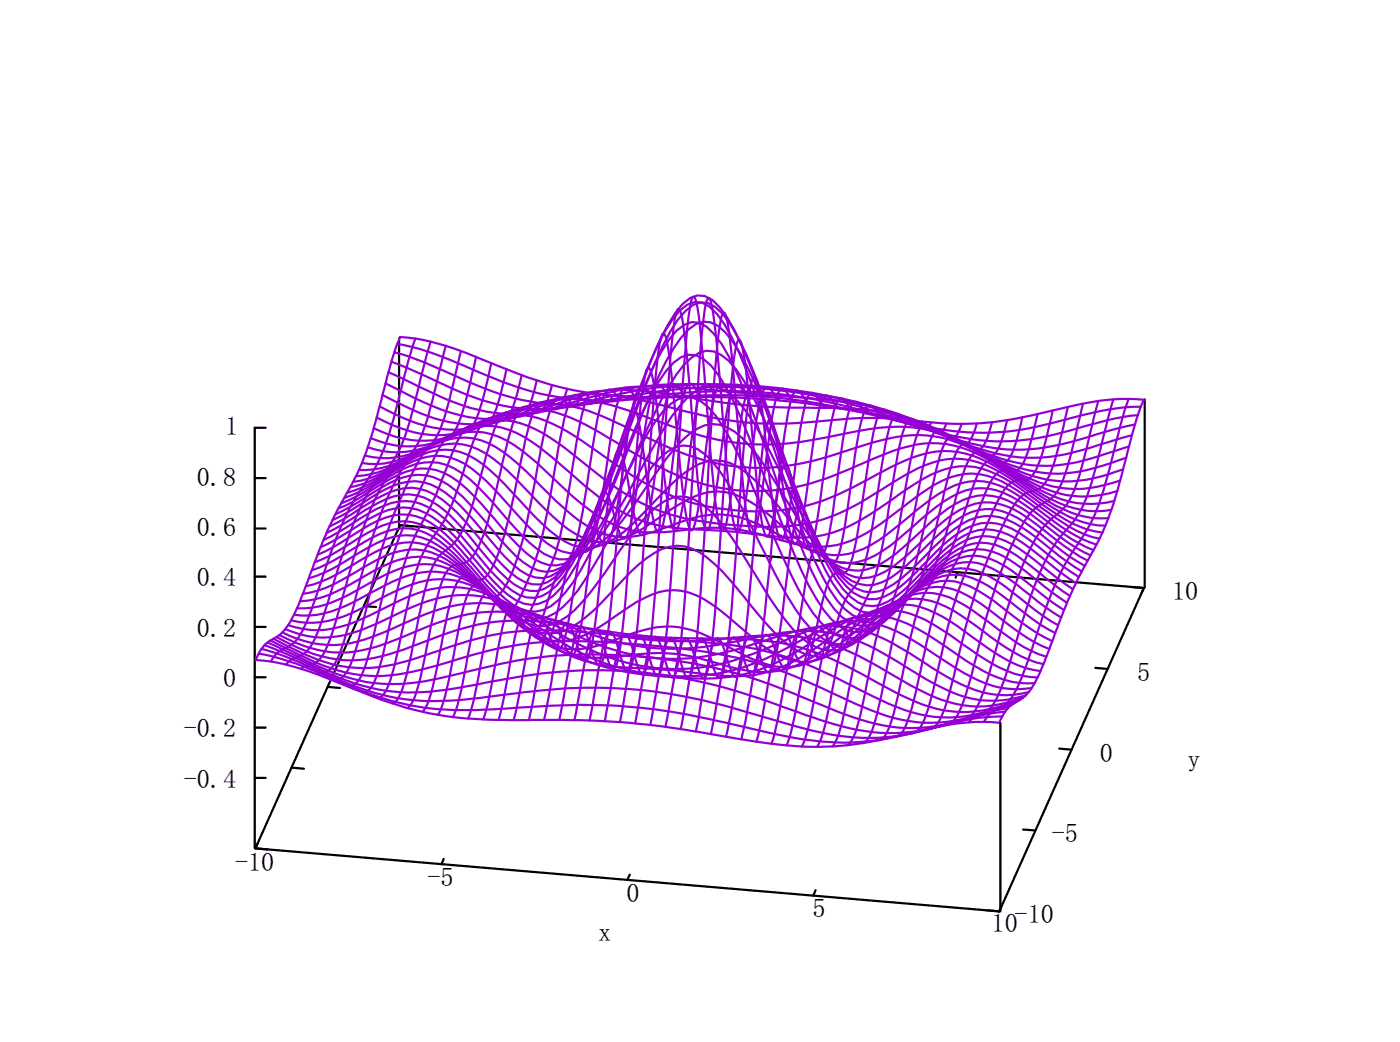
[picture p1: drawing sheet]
<svg xmlns="http://www.w3.org/2000/svg" width="226mm" height="168mm" viewBox="0 0 226 168" stroke-linecap="round" stroke-linejoin="round" font-family="sans-serif">
<defs><g id="words">
<g font-size="4.2">
<text x="36.3" y="70.2">1</text>
<text x="31.7" y="78.3">0.8</text>
<text x="31.7" y="86.4">0.6</text>
<text x="31.7" y="94.5">0.4</text>
<text x="189" y="96.6">10</text>
<text x="31.7" y="102.6">0.2</text>
<text x="36" y="110.7">0</text>
<text x="183.4" y="109.7">5</text>
<text x="29.6" y="118.8">-0.2</text>
<text x="177.4" y="122.7">0</text>
<text x="191.5" y="123.8">y</text>
<text x="29.6" y="127">-0.4</text>
<text x="169.6" y="135.8">-5</text>
<text x="37.9" y="140.4">-10</text>
<text x="68.9" y="142.8">-5</text>
<text x="101" y="145.3">0</text>
<text x="131" y="147.8">5</text>
<text x="163.6" y="148.8">-10</text>
<text x="96.4" y="151.6">x</text>
<text x="159.9" y="150.2">10</text>
</g>
</g></defs>
<g fill="none" stroke="#000" stroke-width=".35">
<path d="M64.4 54.5v30.3M41.1 77.1h1.7M42.8 68.9h-1.7v67.7M184.6 64.4v30.3M41.1 92.9h1.7M41.1 85.2h1.7M58.7 97.7l2 .1M64.5 84.6l-23.3 52.1M64.5 84.6l120 10.2M64.5 84.6l-.4 .9M64.5 84.6l2 .2M94.5 87.2l-.4 .9"/>
<path d="M124.5 89.7l-.4 .9M154.5 92.3l-.4 .8M182.5 94.6l2 .2M184.5 94.8l-.4 .8M184.5 94.8l-23.3 52.1M41.1 117.3h1.7M41.1 109.1h1.7M41.1 101h1.7M52.9 110.7l1.9 .2M161.3 116.5v30.4M176.6 107.6l2 .2M41.1 125.4h1.7"/>
<path d="M41.2 136.7l2 .2M41.2 136.7l120 10.2M41.6 135.9l-.4 .8M47 123.7l2 .2M71.6 138.4l-.4 .9M165 133.7l2 .1M170.8 120.6l2 .2M101.6 141l-.4 .8M131.5 143.5l-.4 .8M159.1 146.7l2.1 .2M161.5 146l-.3 .9"/>
</g>
<g fill="none" stroke="#9400d3" stroke-width=".35">
<path d="M62.6 60l2.5 1.1a57.4 57.4 0 0 0 12.1 4.9 27.5 27.5 0 0 0 13.3-.3l3.7-.8a76.2 76.2 0 0 1 30.2-2.5 78.7 78.7 0 0 1 25.4 6.8 58.3 58.3 0 0 0 13.4 4.4 27.5 27.5 0 0 0 12.1-1.3l7.3-2.2M63.1 58.3l4.9 2a59.4 59.4 0 0 0 13.3 5.1 39.1 39.1 0 0 0 15.7-.7 96.3 96.3 0 0 1 20.6-2.4 81.9 81.9 0 0 1 27.9 5.5l2.4 .9a60 60 0 0 0 13.3 3.6 35.3 35.3 0 0 0 14.6-1.9l3.6-1.1 3.6-.9M63.6 56.8a62.4 62.4 0 0 1 10.9 4.3 39.9 39.9 0 0 0 15.7 4.1 95.7 95.7 0 0 0 14.6-1.3 83 83 0 0 1 37.5 3.2l3.7 1.1a53.8 53.8 0 0 0 15.7 2.9 44.4 44.4 0 0 0 13.3-2.4l4.9-1.3 3.6-.5M64.1 55.4a52.6 52.6 0 0 1 12.1 4.1 53.1 53.1 0 0 0 15.7 4.8 85.8 85.8 0 0 0 15.8-.3 97.8 97.8 0 0 1 33.9 3.1l2.4 .5a61.6 61.6 0 0 0 15.7 2.1 53 53 0 0 0 13.4-2.4 42.2 42.2 0 0 1 10.9-1.7M64.5 54.3a40.3 40.3 0 0 1 13.4 3.7l1.2 .5a62.9 62.9 0 0 0 18.2 5.1 170.1 170.1 0 0 0 16.9 .4 138.7 138.7 0 0 1 26.6 2.8l2.5 .3a54.4 54.4 0 0 0 20.6 .4l4.8-1.1a55.7 55.7 0 0 1 13.3-2.1l2.5 .1a73.9 73.9 0 0 0-3.3 11.1 50.5 50.5 0 0 1-6.4 15.9 99.6 99.6 0 0 0-5.9 14l-1.1 2.9a9.8 9.8 0 0 1-3.1 4.4l-.7 .4a5.6 5.6 0 0 0-2.8 3.4 37.2 37.2 0 0 0-13.4 1.4l-1.2 .3a55.6 55.6 0 0 1-18.2 2.1l-7.2-.9a254.8 254.8 0 0 0-20.6-3l-1.2-.1a294.9 294.9 0 0 0-19.4-.3 54.1 54.1 0 0 1-21.8-4.5l-1.2-.5a60.6 60.6 0 0 0-13.3-4.4l-2.5-.2a6.2 6.2 0 0 1 3.6-3.9 10.6 10.6 0 0 0 3.3-4.9l1.4-3.6a83.3 83.3 0 0 1 7.5-16.5 60.9 60.9 0 0 0 4.7-14l1.4-5.2 .7-2.3zM67 54.6l-1.2 3.7a147.6 147.6 0 0 1-4 14.3 41 41 0 0 1-4.5 7.6 64.9 64.9 0 0 0-5.6 13.8l-1.9 5.3a10 10 0 0 1-2.8 4.6l-.7 .4a4.2 4.2 0 0 0-2.6 2.3M69.4 55l-3 11.9a24.9 24.9 0 0 1-3.1 7.4l-.2 .4a28 28 0 0 0-5.9 9.2 254.4 254.4 0 0 0-5.2 15.9l-.2 .6a11.4 11.4 0 0 1-2.6 4.8l-1 .6a3.7 3.7 0 0 0-2.1 1.3M71.9 55.7l-1.9 7.7a30.6 30.6 0 0 1-3.1 8.8l-.9 1.1a16.3 16.3 0 0 0-5.7 7.5 105.1 105.1 0 0 0-5.1 15.8l-.8 2.5a26.2 26.2 0 0 1-2.5 6.7 3.1 3.1 0 0 1-2.4 1.5l-.9 .5M74.3 56.6l-1.6 6.9a24.7 24.7 0 0 1-2.6 7.3 6.7 6.7 0 0 1-2.8 2.2 10 10 0 0 0-3.3 4.2 72.5 72.5 0 0 0-5.9 16.3l-1.9 7.3a25.2 25.2 0 0 1-2.4 6.4 2.87 2.87 0 0 1-2.3 1.3l-.5 .1M76.8 57.5l-.7 3.1a40.2 40.2 0 0 1-2.6 8.6 3.5 3.5 0 0 1-2.8 2 4.9 4.9 0 0 0-2.9 2.6 79 79 0 0 0-8.2 22.1l-1.4 5.8a20.7 20.7 0 0 1-2.6 7.1 2.55 2.55 0 0 1-2.1 .8M79.2 58.5l-.4 2.1a35.3 35.3 0 0 1-2.4 7.7 2.6 2.6 0 0 1-2.8 1.5 3.2 3.2 0 0 0-2.4 1.8 84.8 84.8 0 0 0-4 8.5 62.2 62.2 0 0 0-5.6 16.5l-1.2 5.2a35.2 35.2 0 0 1-2.4 7.5 2.05 2.05 0 0 1-2.1 1.3M81.7 59.5a29.4 29.4 0 0 1-2.6 8.3 1.84 1.84 0 0 1-2.4 .8 2.38 2.38 0 0 0-2.3 1.4 96.2 96.2 0 0 0-4 9.6l-.7 1.5a56.3 56.3 0 0 0-4.3 9l-1.4 5.3-1.4 6.4a36.8 36.8 0 0 1-2.6 8.8 1.67 1.67 0 0 1-1.6 .9"/>
<path d="M56 79.4a27.3 27.3 0 0 0 7.3-3.5 19.9 19.9 0 0 1 7.2-3.3 9.2 9.2 0 0 1 7.3 2.2 61.8 61.8 0 0 1 7.3 7.2 22.1 22.1 0 0 0 7.2 5.8 7.4 7.4 0 0 0 7.3-1.3 38.3 38.3 0 0 0 6.1-5.8 32 32 0 0 1 6-5.4 6.8 6.8 0 0 1 8.4 .7 48.2 48.2 0 0 1 7.3 7.9 28.2 28.2 0 0 0 7.3 7.1 7 7 0 0 0 7.3-.1 42.7 42.7 0 0 0 7.2-5.9 19.1 19.1 0 0 1 7.3-4.8 9 9 0 0 1 7.3 1.1 64 64 0 0 1 7.2 5.3 24.3 24.3 0 0 0 4.9 2.9M56.5 78.5a21.4 21.4 0 0 0 7.2-3.2l1.3-.7a18.5 18.5 0 0 1 7.2-3 9.8 9.8 0 0 1 7.3 2.3 59.2 59.2 0 0 1 7.2 7l1.2 1.2a23.4 23.4 0 0 0 6.1 4.6 8.5 8.5 0 0 0 7.3-.2 61.9 61.9 0 0 0 7.2-4.6 13.6 13.6 0 0 1 7.3-2.7 12.8 12.8 0 0 1 7.3 3l3.6 3.1a23.7 23.7 0 0 0 7.3 4.9 8.2 8.2 0 0 0 7.2-.7 45.7 45.7 0 0 0 7.3-5.8 21.9 21.9 0 0 1 7.3-4.7 9.3 9.3 0 0 1 7.2 1l3.7 2.3 2.4 1.9a26.5 26.5 0 0 0 7.3 4.5M57 77.7a20.3 20.3 0 0 0 8.4-3.5l1.2-.7a18 18 0 0 1 7.3-2.9 10.4 10.4 0 0 1 7.3 2.3 62.4 62.4 0 0 1 7.2 6.6l1.2 1.2a30.1 30.1 0 0 0 6.1 4.6 11.7 11.7 0 0 0 9.7 .4l3.6-1.3a15.7 15.7 0 0 1 10.9-.9 46.5 46.5 0 0 1 7.3 3.5 16.1 16.1 0 0 0 8.5 2.4 14.2 14.2 0 0 0 7.2-3.2l4.9-3.9a22.3 22.3 0 0 1 7.2-4.4 10.2 10.2 0 0 1 8.5 1.5l2.5 1.6 3.6 2.8a23.4 23.4 0 0 0 7.2 4M57.4 76.7a15.6 15.6 0 0 0 7.3-2.2l4.8-2.8a13.3 13.3 0 0 1 8.5-2 15.2 15.2 0 0 1 7.3 3.8l1.2 1a86.4 86.4 0 0 0 9.7 8.5 16.1 16.1 0 0 0 10.9 2.8 52.8 52.8 0 0 1 10.9-.6l1.2 .1 3.6 .8a36 36 0 0 0 9.7 2 16.8 16.8 0 0 0 9.7-3.8l4.8-3.7a19.9 19.9 0 0 1 7.3-4 10.5 10.5 0 0 1 8.5 1.7l2.4 1.5 4.8 3.5a19.1 19.1 0 0 0 7.3 3.5M57.9 75.7a17.1 17.1 0 0 0 9.7-2.9l3.6-2a14.9 14.9 0 0 1 8.5-2.1 15.3 15.3 0 0 1 7.3 3.3l4.8 4.1a37.8 37.8 0 0 0 10.9 7.5 30.5 30.5 0 0 0 10.9 1.8 109.1 109.1 0 0 1 10.9 1 21.1 21.1 0 0 0 13.3-2 121.8 121.8 0 0 0 9.7-6.4 13.7 13.7 0 0 1 9.7-2.7 20.1 20.1 0 0 1 8.5 4.3l3.6 2.5a18.5 18.5 0 0 0 8.5 3.7M58.4 74.6a13.3 13.3 0 0 0 8.4-1.5l6.1-3.1a16.7 16.7 0 0 1 8.5-2.3 16.4 16.4 0 0 1 8.5 3.6l1.2 .9a131 131 0 0 0 9.6 7.3 32 32 0 0 0 14.6 4.8 63.3 63.3 0 0 0 13.3 .3 29.3 29.3 0 0 0 12.1-4.8l1.2-.7a33.3 33.3 0 0 1 9.7-4.9 13 13 0 0 1 9.7 1.9l1.2 .7a90 90 0 0 0 9.7 6.4 14 14 0 0 0 6.1 1.5M58.8 73.4a14 14 0 0 0 9.7-1.1l1.3-.6a61.5 61.5 0 0 1 9.6-4.4 13.7 13.7 0 0 1 10.9 1.6 138.7 138.7 0 0 1 9.7 6.5 37 37 0 0 0 30.3 6 56 56 0 0 0 12.1-5.4 22.9 22.9 0 0 1 9.7-3.3 16.7 16.7 0 0 1 9.7 3.2l4.8 3.3a22.7 22.7 0 0 0 8.5 4.1l1.2 .2h2.5M59.3 72.1a14.4 14.4 0 0 0 10.9-.6l2.4-1.1a49.2 49.2 0 0 1 9.7-4.1 16 16 0 0 1 10.9 1.5l3.7 2a97.3 97.3 0 0 0 12.1 6.7 32.9 32.9 0 0 0 26.6-.3l1.2-.5a66.4 66.4 0 0 1 9.7-3.8 15.7 15.7 0 0 1 12.1 1.8l2.5 1.4 4.8 3.2a21.2 21.2 0 0 0 9.7 4h2.4l1.2-.1M59.8 70.6a15.7 15.7 0 0 0 13.3-.3l1.2-.5a63.4 63.4 0 0 1 9.7-4.1 18.9 18.9 0 0 1 13.4 1.5l3.6 1.6a58.7 58.7 0 0 0 15.7 6.1 37.3 37.3 0 0 0 19.4-2.1 46.8 46.8 0 0 1 10.9-2.7 18.8 18.8 0 0 1 10.9 2.9l1.2 .6a123.5 123.5 0 0 0 9.7 5.9 15 15 0 0 0 10.9 1.2M60.3 69a16.8 16.8 0 0 0 14.5 .7l1.2-.4a80.5 80.5 0 0 1 10.9-4.4 22.6 22.6 0 0 1 13.4 .9l4.8 1.7a57.8 57.8 0 0 0 14.5 3.9 44.8 44.8 0 0 0 14.5-1.1 46.6 46.6 0 0 1 12.1-1.5 26.2 26.2 0 0 1 12.2 4.2 88 88 0 0 0 9.7 5.6 16.4 16.4 0 0 0 12.1 .5M60.7 67.3a21.1 21.1 0 0 0 11 2.8 30.6 30.6 0 0 0 9.7-2.8 40.7 40.7 0 0 1 12-3.7 38.2 38.2 0 0 1 13.4 1.7l1.2 .3a58.9 58.9 0 0 0 20.5 2.6l3.7-.3a53.2 53.2 0 0 1 13.3-.2 35.4 35.4 0 0 1 12.1 4.8 62.1 62.1 0 0 0 9.7 5.2 17.5 17.5 0 0 0 12.1 .1l1.3-.4M61.2 65.5a27.8 27.8 0 0 0 10.9 3.7 25.1 25.1 0 0 0 10.9-2.2 56.8 56.8 0 0 1 13.3-3.9 50.8 50.8 0 0 1 14.6 .9 105.9 105.9 0 0 0 21.8 1.7 41.2 41.2 0 0 1 18.1 3.3l4.9 2.5a64 64 0 0 0 10.9 5.2 19.1 19.1 0 0 0 12.1-.2l2.4-.9"/>
<path d="M61.7 63.7a46.2 46.2 0 0 0 9.7 4.1 21.4 21.4 0 0 0 12.1-.7l2.4-.7a69.9 69.9 0 0 1 13.4-3.7 63.3 63.3 0 0 1 15.7 .2l13.3 1.1a71 71 0 0 1 15.8 2.4 79.4 79.4 0 0 1 13.3 6 32.1 32.1 0 0 0 10.9 3.8 24.1 24.1 0 0 0 10.9-1.6l2.4-.8M62.2 61.8a66.3 66.3 0 0 0 10.9 4.8 25.1 25.1 0 0 0 14.5-.4l3.7-1a62.3 62.3 0 0 1 26.6-3 136.6 136.6 0 0 1 19.3 2.4 74.8 74.8 0 0 1 17 6.4 40.9 40.9 0 0 0 12.1 4 28 28 0 0 0 12.1-1.9l3.7-1.2M84.1 60.4a26.2 26.2 0 0 1-2.1 6.7 1.64 1.64 0 0 1-2.3 .4 1.66 1.66 0 0 0-2.2 1.1 54.1 54.1 0 0 0-3.3 8.9 26.1 26.1 0 0 1-5.2 10.1 21.2 21.2 0 0 0-2.5 6.8l-1.9 8.6a37.6 37.6 0 0 1-2.4 8.3l-.2 .4a1.41 1.41 0 0 1-1.2 .8M86.6 61.3a16 16 0 0 1-1.9 5.3 1.29 1.29 0 0 1-1.9 .2 1.37 1.37 0 0 0-2.1 .4 34.9 34.9 0 0 0-2.8 8.3l-1.7 5.8a16.7 16.7 0 0 1-3.1 6.3l-.9 .8a7 7 0 0 0-3 4.6 74.9 74.9 0 0 0-2.2 8.9l-.5 2.4a31.5 31.5 0 0 1-2.3 8.2l-.5 .6-.4 .2M89 62l-.7 2.4-.5 1.1a1.17 1.17 0 0 1-1.6 .8 2.54 2.54 0 0 0-1.9-.7l-.2 .2a9.4 9.4 0 0 0-1.9 4.2l-.7 2.7a119.5 119.5 0 0 1-3.8 14.1 7 7 0 0 1-2.6 3.8l-.7 .3a2.71 2.71 0 0 0-2.6 1.6 36.8 36.8 0 0 0-2.3 8.5l-.7 3.6a41.6 41.6 0 0 1-2.2 8.2 2.62 2.62 0 0 1-.9 1.3M91.5 62.7l-.7 2a1.72 1.72 0 0 1-1.2 1.2l-.5-.1a3.4 3.4 0 0 0-1.9-.9 3 3 0 0 0-1.4 2.1l-.5 1.4-.7 2.9a168.6 168.6 0 0 1-4 17.1 11.4 11.4 0 0 1-2.6 4.8 2.03 2.03 0 0 1-2.3-.2 1.31 1.31 0 0 0-1.9 .8 35.5 35.5 0 0 0-2.4 8.6l-.4 2.5a36.9 36.9 0 0 1-2.4 9.2l-.4 .6M93.9 63.2l-.5 1.2a1.52 1.52 0 0 1-1.1 1.1l-.5-.2-.9-.8a.84 .84 0 0 0-1.4 .1 18.7 18.7 0 0 0-1.9 6.1l-.3 1.2a163.8 163.8 0 0 1-3.7 17.6l-.3 .7a14.9 14.9 0 0 1-2.8 5.6 1.37 1.37 0 0 1-2.1-.2 2.73 2.73 0 0 0-1.9-1.2 2.19 2.19 0 0 0-1.2 1.6 70.5 70.5 0 0 0-2.3 10.6 40.8 40.8 0 0 1-2.2 8.2l-.2 .4M96.4 63.5a2.54 2.54 0 0 1-1.2 1.6 2.66 2.66 0 0 1-1.6-1.2 .8 .8 0 0 0-.8-.3 .8 .8 0 0 0-.7 .6l-.2 .4a61.2 61.2 0 0 0-2.4 10.7l-.9 5.4a51.3 51.3 0 0 1-3.8 13.5l-.2 .5a10.2 10.2 0 0 1-2.4 3.8 1.13 1.13 0 0 1-1.4-.4l-.2-.3a6 6 0 0 0-1.9-2.2 .89 .89 0 0 0-.9 .6 35.3 35.3 0 0 0-2.2 8.4l-.2 1.3a43.1 43.1 0 0 1-2.3 9.7M98.8 63.8a1.21 1.21 0 0 1-1.2 .9l-.4-.2-.8-.8a.86 .86 0 0 0-.8-.5 .86 .86 0 0 0-.8 .6 32.1 32.1 0 0 0-1.9 7.8l-1.1 7.3a51.9 51.9 0 0 1-2.9 12l-2.6 5.7a12.7 12.7 0 0 1-1.8 3.7 .83 .83 0 0 1-1.5-.2l-.4-.7a7.1 7.1 0 0 0-1.9-2.7 .94 .94 0 0 0-1 .7 62 62 0 0 0-2.3 10.4 40 40 0 0 1-1.9 8M101.3 63.9a.88 .88 0 0 1-.8 .6 .88 .88 0 0 1-.9-.6l-.4-.5a1.01 1.01 0 0 0-1.2-.5 5 5 0 0 0-1.2 2.7l-.5 2.1-1.4 8.8a65.3 65.3 0 0 1-2.6 12.5l-.9 1.6a12.1 12.1 0 0 0-2.9 5.6l-.2 .8a18.1 18.1 0 0 1-1.9 4.9 .65 .65 0 0 1-.5 .3 .65 .65 0 0 1-.6-.3l-.8-1.2-.9-2a1.93 1.93 0 0 0-.9-1.1 1.39 1.39 0 0 0-1 1.1 100.4 100.4 0 0 0-2.6 12.5l-.4 2.2-.8 2.5M103.7 64a.68 .68 0 0 1-1.2 0l-.9-1.1a.7 .7 0 0 0-1.2-.1 17.3 17.3 0 0 0-1.6 6.1l-1 6.3a99.7 99.7 0 0 1-2.1 11.8 3.2 3.2 0 0 1-1.2 1.9l-.5 .1a1.47 1.47 0 0 0-1.8 1 50.4 50.4 0 0 0-2.4 9l-.7 2.6a2.91 2.91 0 0 1-1.2 2 1.31 1.31 0 0 1-.9-1l-1.2-2.8a2.7 2.7 0 0 0-.9-1.3 1.05 1.05 0 0 0-1 .9 93.9 93.9 0 0 0-2.3 11.4l-1.2 5.2M106.1 64a.62 .62 0 0 1-.9-.1l-.7-.9a1.24 1.24 0 0 0-1.2-.7 3.5 3.5 0 0 0-.9 1.8 131.6 131.6 0 0 0-2.4 14.5l-.9 5.6a7.8 7.8 0 0 1-1.2 3.3l-.2 .1a1.65 1.65 0 0 1-1.2-1.2l-.2-.5a1.52 1.52 0 0 0-1.2-1.1 2.6 2.6 0 0 0-.9 1.8 154.5 154.5 0 0 0-2.4 12.9l-.5 2.3a5.9 5.9 0 0 1-1.2 2.9 1.07 1.07 0 0 1-.9-.9l-1.2-3.1a3.2 3.2 0 0 0-.9-1.5h-.2l-.5 .5a39.1 39.1 0 0 0-1.9 8l-1.2 6.4-.5 2"/>
<path d="M108.6 64a1.48 1.48 0 0 1-1.4-1l-.2-.3a.78 .78 0 0 0-1.2-.5 11.3 11.3 0 0 0-1.4 4.8l-1 6.3a106.2 106.2 0 0 1-2.1 12.6l-.2 .5-.3 .3-.2 .1a2.38 2.38 0 0 1-.9-1.7 35.2 35.2 0 0 0-1.9-5.7l-.3-.2-.2 .1a4.9 4.9 0 0 0-.9 2.5l-.5 2.7-.7 5.2a141 141 0 0 1-2.1 14.4l-.5 1.3-.2 .3h-.3a2.45 2.45 0 0 1-.9-1.5l-1-2.7a2.12 2.12 0 0 0-1.1-1.6 2.59 2.59 0 0 0-1 1.8l-.7 3-2.1 11.4M111 64a2.17 2.17 0 0 1-1.4-1.3 1.36 1.36 0 0 0-.9-.8 1.65 1.65 0 0 0-.9 1.5 91.9 91.9 0 0 0-2.1 13l-1 6.3a7.1 7.1 0 0 1-1.2 3.6l-.2-.2a10.3 10.3 0 0 1-1.2-3.9 70.5 70.5 0 0 0-1.9-9.1l-.2-.4-.2-.1-.3 .2a18.3 18.3 0 0 0-1.1 5.7l-1.2 11a142.3 142.3 0 0 1-1.9 15.2l-.5 1.4-.2 .4h-.3a2.54 2.54 0 0 1-.9-1.6l-.9-2.8a3.4 3.4 0 0 0-1-1.6h-.2a3.7 3.7 0 0 0-1 2l-.4 2.1-2.2 11.4M113.5 64a1.17 1.17 0 0 1-.9-.8l-.5-.7a1.06 1.06 0 0 0-.9-.6 2.97 2.97 0 0 0-1 1.9 214.9 214.9 0 0 0-2.6 17.1l-.2 1.4a8.9 8.9 0 0 1-1 3.4l-.2 .2-.2-.2a26.3 26.3 0 0 1-1.4-6.8 141.5 141.5 0 0 0-1.9-12.4l-.3-.5-.2-.3-.3 .2a14.8 14.8 0 0 0-.9 4.3l-1.2 12.1a269.1 269.1 0 0 1-2.3 23l-.5 1.5-.2 .4h-.2a4.9 4.9 0 0 1-1.2-2.5l-.5-1.6a3.8 3.8 0 0 0-1.2-2.1l-.2 .1a6.7 6.7 0 0 0-1.2 3.4l-2.1 11.5M115.9 64l-.4-.3-.8-1a1.17 1.17 0 0 0-1.1-.8 4 4 0 0 0-.9 2.2 214 214 0 0 0-2.4 16.1l-.2 1.5a11.1 11.1 0 0 1-1 3.7l-.2 .2-.3-.2a18.2 18.2 0 0 1-1.1-5.8l-.5-4.1a167.7 167.7 0 0 0-1.9-15.2l-.4-1.1-.3 .1a17.2 17.2 0 0 0-.9 4.7l-.7 7.5-1 12.8a259.3 259.3 0 0 1-1.9 20.6l-.4 2.1-.5 .8a1.56 1.56 0 0 1-.9-1.4l-1-3.1a3.2 3.2 0 0 0-.9-1.8h-.3a3.3 3.3 0 0 0-.9 2l-.5 2-1.9 10.6M118.4 64.1l-.5-.4-.7-1a1.13 1.13 0 0 0-1-.8 2.1 2.1 0 0 0-.9 1.6 113.4 113.4 0 0 0-2.1 14l-.7 4.9a7.3 7.3 0 0 1-.9 3.1l-.3-.1a12.4 12.4 0 0 1-.9-3.9l-.9-8.9a237.6 237.6 0 0 0-1.9-17.5l-.3-.9-.2-.5-.3 .1a16.4 16.4 0 0 0-.9 5l-.5 5.1-.9 13.5a505.9 505.9 0 0 1-2.1 27 10.3 10.3 0 0 1-.9 3.8l-.3 .1a4.5 4.5 0 0 1-1.2-2.7l-.4-1.6a5.1 5.1 0 0 0-1-2.1l-.2-.1a2.44 2.44 0 0 0-1 1.8l-.9 4.5-1.4 8M120.8 64.2l-.4-.4-.7-1.1a.88 .88 0 0 0-1.2-.5 8.9 8.9 0 0 0-1.2 3.8l-1 6.5a112.9 112.9 0 0 1-1.8 12.3l-.3 .5-.2 .2a5.9 5.9 0 0 1-.9-3.3l-1.2-11.6a320.8 320.8 0 0 0-1.9-19.3l-.2-1-.3-.5h-.2l-.5 1.6a333.3 333.3 0 0 0-1.8 23.4l-.3 3.9a375.1 375.1 0 0 1-2.1 27.1l-.5 2.1-.2 .6-.3 .2a2.31 2.31 0 0 1-.9-1.7l-1.2-3.9-.2-.5-.5-.4a1.72 1.72 0 0 0-.9 1.5l-.5 2-1.9 10.5M123.2 64.3l-.4-.4-.7-1a1.03 1.03 0 0 0-1-.7 3.1 3.1 0 0 0-.9 1.9 184.7 184.7 0 0 0-2.3 16.2l-.3 1.5a10.4 10.4 0 0 1-.9 3.7l-.3 .1-.2-.4a52.3 52.3 0 0 1-1.4-10l-.5-5.6a353.5 353.5 0 0 0-1.8-20.2l-.5-1.5-.2-.1a18.1 18.1 0 0 0-1 5.3l-.7 8.9-.7 11.6a525.3 525.3 0 0 1-2.3 32.2 6.3 6.3 0 0 1-1 3.2l-.2-.1-.3-.3-.2-.5-1.2-3.9a2.83 2.83 0 0 0-.9-1.8l-.3 .1a4.6 4.6 0 0 0-.9 2.3l-2.1 11.6M125.7 64.5l-.5-.4-.7-1a1.07 1.07 0 0 0-.9-.7 2.81 2.81 0 0 0-1 1.9 232.5 232.5 0 0 0-2.3 16.1 19.4 19.4 0 0 1-1.2 5.3l-.2 .1-.3-.4a52.3 52.3 0 0 1-1.4-10l-.4-5.6a355.9 355.9 0 0 0-1.9-20.1l-.5-1.7h-.2l-.3 .6-.2 1a327.4 327.4 0 0 0-1.8 24.2l-.3 4a492.2 492.2 0 0 1-2.1 28.2l-.5 2.3-.5 .9a1.9 1.9 0 0 1-.9-1.6l-.9-3.2a3.1 3.1 0 0 0-1-1.8l-.2 .1a4.6 4.6 0 0 0-.9 2.3l-.5 2.2-1.7 9.4M128.1 64.8l-.4-.4-.7-1a1.29 1.29 0 0 0-1-.8 2.99 2.99 0 0 0-.9 1.9 191.5 191.5 0 0 0-2.3 16l-.3 1.6a12.2 12.2 0 0 1-.9 3.9l-.3 .1-.2-.2a16.9 16.9 0 0 1-1-4.9l-.9-9.8a261 261 0 0 0-1.9-19.3l-.4-1.5h-.3a18.2 18.2 0 0 0-.9 5.2l-.7 8.7-1 15.1a567 567 0 0 1-1.8 25.3 12.9 12.9 0 0 1-1 4.4l-.2 .2-.5-.4-1.1-3.7a4.4 4.4 0 0 0-1.2-2.4h-.3a10.9 10.9 0 0 0-1.4 4.7l-1.6 9.3M130.6 65.1l-.5-.4-.7-1a.92 .92 0 0 0-1.1-.6 4.8 4.8 0 0 0-1 2.4 189.8 189.8 0 0 0-2.1 14.8l-.3 1.6a19.3 19.3 0 0 1-.9 4.3l-.2 .3-.3-.1a11.5 11.5 0 0 1-.9-4l-.9-8.7a239.2 239.2 0 0 0-1.9-17.6l-.3-.9-.2-.4h-.2a16.4 16.4 0 0 0-1 5l-.5 5.1-.9 13.6a505.9 505.9 0 0 1-2.1 26.9 9.7 9.7 0 0 1-.9 3.8l-.3 .2a3.4 3.4 0 0 1-.9-2l-.7-2.3a5 5 0 0 0-.9-2.2h-.3a2.21 2.21 0 0 0-.9 1.7l-.7 3.2-1.7 9.3M133.1 65.4l-.5-.3-.7-.9a1.17 1.17 0 0 0-1.2-.8 4.3 4.3 0 0 0-.9 2.2 214 214 0 0 0-2.4 16.1l-.2 1.5a11 11 0 0 1-1 3.7l-.2 .2-.2-.2a18.2 18.2 0 0 1-1.2-5.8l-.5-4.1a167.7 167.7 0 0 0-1.9-15.2l-.2-.8-.3-.3-.2 .1a14 14 0 0 0-.9 4.7l-1 10.5-.7 9.8a259.3 259.3 0 0 1-1.9 20.5l-.4 2.2-.5 .7a1.65 1.65 0 0 1-1-1.4l-.9-3.1a3.8 3.8 0 0 0-.9-1.8h-.3a3.7 3.7 0 0 0-.9 2l-.5 2.1-1.8 10.5M135.5 65.8a3.1 3.1 0 0 1-1.4-1.4 .73 .73 0 0 0-1.2-.5 8.9 8.9 0 0 0-1.2 3.8l-.9 6.3a137.3 137.3 0 0 1-1.9 12.4l-.5 1.2-.2 .1a3.8 3.8 0 0 1-.9-2.5l-.7-4.5a124.3 124.3 0 0 0-1.9-12.3l-.3-.6-.2-.2-.2 .1a19.8 19.8 0 0 0-1.2 6.4l-1.2 13a253.9 253.9 0 0 1-1.9 18.8l-.4 2.2-.3 .6-.2 .3-.2 .1a3.2 3.2 0 0 1-1-1.8l-.7-2.3a4.6 4.6 0 0 0-1-2.1l-.2-.1a1.9 1.9 0 0 0-.9 1.6l-.5 1.9-2.1 11.6"/>
<path d="M138 66.3a2.12 2.12 0 0 1-1.5-1.3 1.51 1.51 0 0 0-.9-.8 2.05 2.05 0 0 0-1 1.5 129.1 129.1 0 0 0-2.3 14.7l-.7 4.6a11.4 11.4 0 0 1-.9 3.3l-.3 .2-.2-.1a15.9 15.9 0 0 1-1.5-5.2l-.9-5.2a9.1 9.1 0 0 0-.9-3l-.3-.1a4.5 4.5 0 0 0-.9 2.7 472.5 472.5 0 0 0-2.6 23.2l-.5 3.6-.4 2.5-.5 1.5-.5 .4a2.42 2.42 0 0 1-.9-1.6l-1-2.9a2.99 2.99 0 0 0-.9-1.6l-.2 .1a4 4 0 0 0-1 2l-2.6 13.5M140.4 66.7a.74 .74 0 0 1-.9-.4l-.7-1a.82 .82 0 0 0-1.2-.4 7.9 7.9 0 0 0-1.2 3.5l-1.2 7.6a113.9 113.9 0 0 1-1.9 11.8l-.4 1.3-.3 .3-.2 .1a2.77 2.77 0 0 1-1-1.7 29.4 29.4 0 0 0-1.8-5.7l-.3-.2h-.2a4.8 4.8 0 0 0-1 2.6 231.8 231.8 0 0 0-2.1 15.4l-.7 4.7a8.3 8.3 0 0 1-1.2 3.7l-.2 .1a2.26 2.26 0 0 1-.9-1.5l-1-2.7a3.5 3.5 0 0 0-.9-1.6l-.3-.1a3 3 0 0 0-.9 1.8l-.7 3.1-1.2 6.7-.9 4.6M142.9 67.1a1.04 1.04 0 0 1-1.5-.7l-.2-.3a1.18 1.18 0 0 0-1.2-.7 2.82 2.82 0 0 0-.9 1.8 131.6 131.6 0 0 0-2.4 14.5 35.3 35.3 0 0 1-1.9 8.6l-.2 .3a.66 .66 0 0 1-.9-.4l-.8-1.2a1.52 1.52 0 0 0-1.1-1.1 2.6 2.6 0 0 0-1 1.8 108.9 108.9 0 0 0-2.1 11.6l-.7 3.6a5.6 5.6 0 0 1-1.2 2.9 .96 .96 0 0 1-.9-.9l-1.2-3a3.2 3.2 0 0 0-.9-1.6h-.3a2.48 2.48 0 0 0-.9 1.7l-.7 2.9-1.6 9.2-.8 3.1M145.3 67.5a.66 .66 0 0 1-1.2 0l-.7-.9a1.05 1.05 0 0 0-1.2-.5 3.5 3.5 0 0 0-.9 1.9 150.2 150.2 0 0 0-2.6 15.5 35.3 35.3 0 0 1-1.9 8.2 1.52 1.52 0 0 1-1.9 .7 1.36 1.36 0 0 0-1.1 1.1 48.7 48.7 0 0 0-2.4 8.9l-.7 2.8a2.91 2.91 0 0 1-1.2 1.9 3.1 3.1 0 0 1-1.4-2l-.7-1.8a2.53 2.53 0 0 0-.9-1.3h-.3a2.51 2.51 0 0 0-.9 1.6l-.7 2.9-.8 3.8a79.2 79.2 0 0 1-1.8 9.2M147.8 67.8a.86 .86 0 0 1-.9 .7 .86 .86 0 0 1-.8-.7l-.5-.5a.84 .84 0 0 0-.9-.6 .84 .84 0 0 0-.7 .7 36.3 36.3 0 0 0-1.9 8.4l-.9 6.2a55.4 55.4 0 0 1-2.4 10.9 10.9 10.9 0 0 1-1.9 2.8 23.8 23.8 0 0 0-2.6 6.7l-.9 2.6a1.37 1.37 0 0 1-1.2 1.1 3.8 3.8 0 0 1-1.4-2l-.7-1.5a1.93 1.93 0 0 0-1-1.1 1.38 1.38 0 0 0-.9 1.2 101.4 101.4 0 0 0-2.6 12.4l-.7 3.2-.5 1.6M150.2 68.1a1.21 1.21 0 0 1-1.2 1l-.5-.3-.7-.7a.88 .88 0 0 0-.8-.6 .88 .88 0 0 0-.8 .7 35.1 35.1 0 0 0-1.9 7.7l-1 5.9a66.2 66.2 0 0 1-2.8 12.8l-2.8 6.3a12.3 12.3 0 0 1-2.1 3.9 1.04 1.04 0 0 1-1.4-.7l-1.4-2.4a.9 .9 0 0 0-1.2-.6 3.8 3.8 0 0 0-.9 1.9l-.5 1.8-1.2 6.1a60.8 60.8 0 0 1-2.1 9.2M152.6 68.2a2.32 2.32 0 0 1-1.1 1.7l-.5-.1-1.2-1.1a.8 .8 0 0 0-.8-.3 .8 .8 0 0 0-.6 .6 23.4 23.4 0 0 0-1.9 7l-1.9 10.7a45.3 45.3 0 0 1-4.9 15.1l-.5 .7a1.19 1.19 0 0 1-1.9 .5l-1.9-2.4a.79 .79 0 0 0-.8-.3 .79 .79 0 0 0-.6 .7 28.4 28.4 0 0 0-1.9 7.1l-.4 2.6a63.3 63.3 0 0 1-2.1 9.1l-.3 .5M155.1 68.3l-.3 .7a2.5 2.5 0 0 1-1.1 1.6 2.17 2.17 0 0 1-1.7-1 .84 .84 0 0 0-1.4 .2 19.4 19.4 0 0 0-1.9 6.1 215.5 215.5 0 0 1-3.7 18 21.2 21.2 0 0 1-3.1 6.8 1.42 1.42 0 0 1-2.4 0 2.67 2.67 0 0 0-1.8-1.2 3.6 3.6 0 0 0-1.5 2.3l-.7 2.8-1.4 7.2a34.1 34.1 0 0 1-2.1 8.2l-.2 .4M157.5 68.2l-.7 2.1a1.72 1.72 0 0 1-1.1 1.2l-.5-.1-.5-.3a1.23 1.23 0 0 0-2.1-.1 31.7 31.7 0 0 0-2.4 8.1l-.2 1.1a97.5 97.5 0 0 1-3.8 15.1 7 7 0 0 1-2.3 3.6 2.14 2.14 0 0 1-2.1-.3 1.31 1.31 0 0 0-1.9 .7 33.6 33.6 0 0 0-2.4 8.7l-.7 3.7a32.3 32.3 0 0 1-2.1 8l-.5 .6M160 68l-1 3a1.82 1.82 0 0 1-1.4 1.5l-.9-.5a1.27 1.27 0 0 0-2.1 .3 32 32 0 0 0-2.6 8.4l-2.2 8.6a19 19 0 0 1-2.8 6.5 3.2 3.2 0 0 1-2.6 1.2 2.82 2.82 0 0 0-1.9 1.9 54.9 54.9 0 0 0-2.5 10.5l-.3 1.2a41.6 41.6 0 0 1-2.1 8.2 2.29 2.29 0 0 1-1 1.3M162.4 67.7a16.9 16.9 0 0 1-1.8 5.3 1.32 1.32 0 0 1-1.9 .1 1.35 1.35 0 0 0-2.2 .5 34.1 34.1 0 0 0-2.8 8.2l-1.9 6.6a15.1 15.1 0 0 1-3 5.9 8.1 8.1 0 0 0-3.8 5.1l-1.2 4.5-1.4 6.8a31.5 31.5 0 0 1-2.3 8.2l-.5 .6-.5 .3M164.9 67.2a22.9 22.9 0 0 1-2.2 6.7 1.45 1.45 0 0 1-2.1 .5 1.74 1.74 0 0 0-2.3 1 41.6 41.6 0 0 0-3.1 8.2 30.1 30.1 0 0 1-4 8.9 19 19 0 0 0-4 8.7l-2.1 9.7a27 27 0 0 1-2.4 7.7l-.7 .6-.5 .1"/>
<path d="M167.3 66.7a36.8 36.8 0 0 1-2.3 8l-.3 .4a1.78 1.78 0 0 1-2.3 .7 2.32 2.32 0 0 0-2.4 1.4 76.8 76.8 0 0 0-3.7 9l-1.2 2.6a53.3 53.3 0 0 0-4 8.6l-1 3.3-1.9 8.3a34.6 34.6 0 0 1-2.6 8.8l-.4 .6a1.4 1.4 0 0 1-1.2 .4M169.8 66.2l-.5 2a27.3 27.3 0 0 1-2.6 8.1 2.53 2.53 0 0 1-2.6 1.1 3.3 3.3 0 0 0-2.3 1.8l-1.7 3.2-2.1 4.8a68.5 68.5 0 0 0-6.1 18.1l-1.2 5.1a23.6 23.6 0 0 1-2.3 6.9 1.94 1.94 0 0 1-1.9 .9M172.2 65.6l-1.2 5.1a22.1 22.1 0 0 1-2.5 7.3 4.1 4.1 0 0 1-2.7 1.3 5.7 5.7 0 0 0-2.5 2.5 81.3 81.3 0 0 0-8.3 22.1l-1.1 5a35.2 35.2 0 0 1-2.4 7.2 2.58 2.58 0 0 1-2.6 1.5M174.7 65.1l-1.7 6.9a25.4 25.4 0 0 1-2.6 7.3 6.9 6.9 0 0 1-2.8 2.2 10.4 10.4 0 0 0-3.5 4.5 80.2 80.2 0 0 0-6.2 17.8l-1.4 5.5a25.6 25.6 0 0 1-2.3 6.3 2.87 2.87 0 0 1-2.4 1.3l-.4 .2M177.1 64.6l-2.1 8.6a27.5 27.5 0 0 1-2.8 7.9l-1 1.1a15.5 15.5 0 0 0-4 4.3 60.7 60.7 0 0 0-5.6 14.7l-1.9 6.8a26.2 26.2 0 0 1-2.6 6.7 3.5 3.5 0 0 1-2.6 1.5l-.7 .5M179.6 64.4l-3.4 12.6a20.7 20.7 0 0 1-3 6.9 31.7 31.7 0 0 0-4 5.3 78.9 78.9 0 0 0-5.6 15.3l-1.2 3.8a19.1 19.1 0 0 1-2.6 5.7 4.6 4.6 0 0 1-2.4 1.4l-.4 .3-.7 .7M182 64.3l-1.2 3.7a144.8 144.8 0 0 1-3.7 13.7 35.3 35.3 0 0 1-4.5 7.8 57 57 0 0 0-5.4 12.8 59.6 59.6 0 0 1-3.8 9.7 5.7 5.7 0 0 1-3.1 2.5l-.9 .8-.7 1M46.9 100a15.1 15.1 0 0 0 10.9-1.7l1.3-.6a36.7 36.7 0 0 1 9.7-4.1 14.1 14.1 0 0 1 9.6 1.8 140.9 140.9 0 0 1 11 7.3 36.7 36.7 0 0 0 30.2 4.9 52.2 52.2 0 0 0 9.7-4.5l2.4-1.2a17.7 17.7 0 0 1 10.9-2.5 24.6 24.6 0 0 1 9.7 4.7l1.2 .8a27.1 27.1 0 0 0 9.7 5l2.4 .2h1.3M47.4 99.1a15.6 15.6 0 0 0 9.7-2.1 49.6 49.6 0 0 1 9.7-4.5 12.5 12.5 0 0 1 9.7 1.7 94.2 94.2 0 0 1 9.7 7.2 31.9 31.9 0 0 0 18.1 7.4 57.3 57.3 0 0 0 13.3 .3 27.4 27.4 0 0 0 11-4.1 78.8 78.8 0 0 1 9.6-5.6 12.2 12.2 0 0 1 11 .5l3.6 2.2a50.9 50.9 0 0 0 9.7 6.1 13.5 13.5 0 0 0 4.8 1M47.9 98a15.3 15.3 0 0 0 8.5-2.2l4.8-2.7a14.6 14.6 0 0 1 8.5-2.1 15.3 15.3 0 0 1 7.3 3.3l2.4 2a82.3 82.3 0 0 0 9.7 7.8 23.4 23.4 0 0 0 12.1 3.5l2.4 .1a107.4 107.4 0 0 1 10.9 1 21.1 21.1 0 0 0 13.3-2l3.7-2.2 2.4-1.7a26.8 26.8 0 0 1 9.7-5.2 10.8 10.8 0 0 1 7.2 1.2 47.8 47.8 0 0 1 7.3 4.8l1.2 .9a18.6 18.6 0 0 0 8.5 3.7M48.4 96.9a17.8 17.8 0 0 0 8.4-2.9l2.5-1.4a17.4 17.4 0 0 1 8.4-2.9 13.3 13.3 0 0 1 7.3 3l3.7 3.1a54.9 54.9 0 0 0 9.6 8.1 16.2 16.2 0 0 0 11 1.9 40 40 0 0 1 10.9-.3l2.4 .5a58.3 58.3 0 0 0 9.6 2.3 15 15 0 0 0 9.7-3l6.1-4.5a21 21 0 0 1 7.3-4 11 11 0 0 1 8.5 1.6l2.3 1.6 4.9 3.5a19.1 19.1 0 0 0 7.3 3.5M48.8 95.7a18.6 18.6 0 0 0 7.3-2.8l2.4-1.4a16.5 16.5 0 0 1 8.5-3 12.5 12.5 0 0 1 7.3 3.3l2.4 2.1 4.9 4.8a22.5 22.5 0 0 0 7.2 5.2 11.9 11.9 0 0 0 8.5-.1l4.9-1.8a14.6 14.6 0 0 1 10.8 .1l2.5 1 3.6 2a17.7 17.7 0 0 0 7.3 2.4 11.8 11.8 0 0 0 7.2-2.4l2.4-1.7 4.9-4a15.8 15.8 0 0 1 7.2-3.8 10.7 10.7 0 0 1 7.3 1.9l1.2 .7 4.9 3.6a21.6 21.6 0 0 0 7.2 4"/>
<path d="M49.3 94.5a24.8 24.8 0 0 0 8.5-4 18.5 18.5 0 0 1 7.3-3 9.8 9.8 0 0 1 7.2 2.3 62.9 62.9 0 0 1 7.3 7 23.9 23.9 0 0 0 7.3 5.8 8.9 8.9 0 0 0 8.5-.8l2.4-1.5 2.4-1.7a18.3 18.3 0 0 1 7.3-3.4 10.1 10.1 0 0 1 7.2 2.1l2.4 1.9 2.4 2a24.8 24.8 0 0 0 7.3 5 8.8 8.8 0 0 0 8.5-1.5l2.4-1.9 3.7-3.1a20.5 20.5 0 0 1 7.2-4.7 8.9 8.9 0 0 1 7.3 .9 57.5 57.5 0 0 1 7.3 5.2 25.1 25.1 0 0 0 6 3.5M49.8 93.2a26.1 26.1 0 0 0 7.3-3.6l1.2-.7a19.3 19.3 0 0 1 6-2.6 9.6 9.6 0 0 1 7.3 2.2 58.8 58.8 0 0 1 7.3 7.3 28.8 28.8 0 0 0 6 5.3 7.4 7.4 0 0 0 8.5-.8 56.3 56.3 0 0 0 7.3-7.1 20.7 20.7 0 0 1 6-4.7 6.8 6.8 0 0 1 7.3 1.3 48.6 48.6 0 0 1 7.2 8 28.2 28.2 0 0 0 7.3 7 7 7 0 0 0 7.3-.1 41.1 41.1 0 0 0 7.3-5.9 25.9 25.9 0 0 1 6-4.4 8.7 8.7 0 0 1 8.5 .7 70.8 70.8 0 0 1 7.3 5.3 25.5 25.5 0 0 0 4.8 2.9M50.3 91.9a33.7 33.7 0 0 0 7.3-3.8 15.9 15.9 0 0 1 7.2-3 10.2 10.2 0 0 1 7.3 3.1 105.7 105.7 0 0 1 7.2 7.7 18 18 0 0 0 6.1 4.7 6.1 6.1 0 0 0 6.1-1.3 38.9 38.9 0 0 0 7.2-8.7l1.2-1.8a36.6 36.6 0 0 1 6.1-7.2 5.3 5.3 0 0 1 7.2-.3 21.1 21.1 0 0 1 4.9 5.4l3.6 5.8a63.4 63.4 0 0 0 6.1 8.8 9.3 9.3 0 0 0 6 3.5 8 8 0 0 0 4.9-1.7l2.4-2 3.6-3.4a23.5 23.5 0 0 1 6.1-4.5 8.1 8.1 0 0 1 7.3 .5 48.8 48.8 0 0 1 7.3 5.2 24.1 24.1 0 0 0 4.8 3.1M50.7 90.6a40 40 0 0 0 7.3-4 17.9 17.9 0 0 1 6.1-2.5 9 9 0 0 1 7.2 2.6 47.3 47.3 0 0 1 6.1 6.4 39.9 39.9 0 0 0 4.8 4.9 6.4 6.4 0 0 0 6.1 1.4 12.3 12.3 0 0 0 4.9-4.2 112.9 112.9 0 0 0 7.2-12.5 41.7 41.7 0 0 1 6.1-9l1.2-1a4.4 4.4 0 0 1 6 .5 26.3 26.3 0 0 1 4.9 6.7l4.8 9.4a66.5 66.5 0 0 0 6.1 10.5 10 10 0 0 0 4.8 3.9 5.9 5.9 0 0 0 4.9-.9 31.3 31.3 0 0 0 6-5.3 21.5 21.5 0 0 1 7.3-5.4 8.4 8.4 0 0 1 7.2 .9 80.4 80.4 0 0 1 7.3 5.4l2.4 1.7 1.2 .6M51.2 89.4a47.8 47.8 0 0 0 7.3-4.2 11.9 11.9 0 0 1 7.3-2.3 9 9 0 0 1 4.8 2.2 53.2 53.2 0 0 1 7.3 7.7 27.8 27.8 0 0 0 4.8 4.7 5.3 5.3 0 0 0 7.3-.7 26.2 26.2 0 0 0 4.8-7.1l1.3-2.4 3.6-7.8a119.7 119.7 0 0 1 4.8-9.8l1.3-1.9 1.2-1.5 1.2-1.2a3.7 3.7 0 0 1 4.8-.5 16.4 16.4 0 0 1 4.8 6.2 144.3 144.3 0 0 1 6.1 13.5l1.2 2.9a72.3 72.3 0 0 0 6 11.6l1.3 1.5a6 6 0 0 0 6 2.4 12.4 12.4 0 0 0 4.9-3.1l2.4-2.4a35.8 35.8 0 0 1 6-5.3 8 8 0 0 1 8.5-.2 47.6 47.6 0 0 1 7.3 5.3l3.6 2.5M51.7 88.2l2.4-1.2 2.5-1.5a26.4 26.4 0 0 1 6-3.3 7.9 7.9 0 0 1 7.3 1.2 29.5 29.5 0 0 1 6 6l1.3 1.5a26.6 26.6 0 0 0 6 5.8 4.8 4.8 0 0 0 6.1-.7 24.8 24.8 0 0 0 4.8-7.1l3.7-8.2 2.3-6.1a98 98 0 0 1 6.1-13.1l1.2-1.8 1.2-1.3a3.5 3.5 0 0 1 4.8-.5l1.3 1a33.3 33.3 0 0 1 4.8 8.5l2.4 5.9 2.5 6.5a143.4 143.4 0 0 0 6 14.5l1.2 2.2a11.4 11.4 0 0 0 4.9 5 5.2 5.2 0 0 0 4.8-.6 30.8 30.8 0 0 0 6.1-5.4 27.9 27.9 0 0 1 6-5 7.5 7.5 0 0 1 7.3 0 46.9 46.9 0 0 1 7.3 5.2l3.6 2.6M52.2 87l2.4-1.2 2.4-1.6a18.9 18.9 0 0 1 7.3-3.4 8.9 8.9 0 0 1 7.3 2.7 91.3 91.3 0 0 1 7.2 8.2 16.8 16.8 0 0 0 4.9 4.1 4.5 4.5 0 0 0 4.8-.4 18.7 18.7 0 0 0 4.9-6.5 175.6 175.6 0 0 0 7.2-18.1 144.5 144.5 0 0 1 4.9-11.9l1.2-2.3 1.2-1.9 1.2-1.4 1.2-.9 1.2-.5 1.2 .1 1.2 .6 1.2 1.2a33.7 33.7 0 0 1 4.9 9l2.4 6.5 3.6 10.4a120.9 120.9 0 0 0 6.1 14.7l1.2 2.1 1.2 1.6a6.1 6.1 0 0 0 4.9 2.8 8.6 8.6 0 0 0 4.8-2.5l3.7-3.6a21.8 21.8 0 0 1 7.2-5.8 8 8 0 0 1 7.3 1l2.4 1.6 4.9 3.9 2.4 1.7M52.6 85.9l2.5-1.3 3.6-2.3a18.8 18.8 0 0 1 6.1-2.6 8.1 8.1 0 0 1 6 1.9 45.4 45.4 0 0 1 7.3 7.8 26 26 0 0 0 4.8 4.8 4.8 4.8 0 0 0 6.1 0 20.2 20.2 0 0 0 4.8-7.1 197.9 197.9 0 0 0 7.3-18.9 117.8 117.8 0 0 1 6.1-14.7l1.2-1.9 1.2-1.5 1.2-1 1.2-.4 1.2 .1 1.2 .6 1.2 1.2a36.2 36.2 0 0 1 4.9 9.3l2.4 6.7 2.4 7.2a185.1 185.1 0 0 0 6.1 16.5 25.6 25.6 0 0 0 4.8 7.8 4.8 4.8 0 0 0 6.1 1.1 23.4 23.4 0 0 0 6-5.3 32.1 32.1 0 0 1 6.1-5.3 7.7 7.7 0 0 1 8.5 .3l2.4 1.6 6 4.7 1.2 .8M53.1 84.8l2.4-1.2 3.7-2.3a13.5 13.5 0 0 1 7.3-2.7 9.5 9.5 0 0 1 6 2.9 51.6 51.6 0 0 1 6.1 6.8 26.4 26.4 0 0 0 4.8 4.8 4.7 4.7 0 0 0 6.1 0 20.2 20.2 0 0 0 4.8-7 197.9 197.9 0 0 0 7.3-19 158.8 158.8 0 0 1 4.8-12.3l1.3-2.4 1.2-1.9 1.2-1.5a3.3 3.3 0 0 1 4.8-.7 20.3 20.3 0 0 1 4.8 7.6 283.1 283.1 0 0 1 7.3 20.4 96.5 96.5 0 0 0 7.3 17.6 10.1 10.1 0 0 0 4.8 4.7 5.6 5.6 0 0 0 4.8-1.2 45.6 45.6 0 0 0 6.1-5.8 21.5 21.5 0 0 1 6.1-4.7 8.1 8.1 0 0 1 7.2 .9l2.5 1.6 4.8 3.9 2.4 1.7M53.6 83.8l2.4-1.2 2.4-1.5a18.7 18.7 0 0 1 7.3-3.4 8.8 8.8 0 0 1 7.3 2.6 78.7 78.7 0 0 1 7.3 8.1 17.4 17.4 0 0 0 4.8 4.2 4.4 4.4 0 0 0 4.9-.4 18.4 18.4 0 0 0 4.8-6.5 175.6 175.6 0 0 0 7.3-18.1 112.9 112.9 0 0 1 6-14.2l1.2-1.9 1.3-1.4a3.3 3.3 0 0 1 4.7-.6l1.3 1.1a36.9 36.9 0 0 1 4.8 9l2.4 6.4 3.7 10.5a85 85 0 0 0 7.2 16.8 9.3 9.3 0 0 0 4.9 4.3 5.8 5.8 0 0 0 4.8-1.4 91.4 91.4 0 0 0 7.3-7.1 14.1 14.1 0 0 1 6.1-3.7 9.5 9.5 0 0 1 7.2 2.2l6.1 4.7 2.4 1.6M54.1 82.9l3.6-1.9 2.4-1.6a18.4 18.4 0 0 1 6.1-2.8 8.5 8.5 0 0 1 7.3 2.4 68 68 0 0 1 7.2 8 19.7 19.7 0 0 0 4.9 4.4 4.8 4.8 0 0 0 6.1-.7 24.4 24.4 0 0 0 4.8-7.1 246.8 246.8 0 0 0 7.2-17.3 70.8 70.8 0 0 1 4.9-10.1l1.2-1.8 1.2-1.3a3.5 3.5 0 0 1 4.8-.6 18.8 18.8 0 0 1 4.9 6.9 256.4 256.4 0 0 1 7.2 18.3 96.6 96.6 0 0 0 6.1 13.5l1.2 1.8 1.2 1.4a5.2 5.2 0 0 0 7.3 1.2 44.6 44.6 0 0 0 7.3-6.7 14.7 14.7 0 0 1 7.2-4.6 9.8 9.8 0 0 1 7.3 2.3l6.1 4.8 2.4 1.6M54.6 82a43.8 43.8 0 0 0 7.2-4.2 11.9 11.9 0 0 1 7.3-2.3 10 10 0 0 1 6 3.2l2.5 2.4 2.4 2.8a35.7 35.7 0 0 0 6 6.1 5.3 5.3 0 0 0 7.3-.7 27.3 27.3 0 0 0 4.9-7l2.4-4.9 2.4-5.3a89.1 89.1 0 0 1 6.1-11.7 7.9 7.9 0 0 1 4.8-3.9l1.2 .1 1.2 .6 1.2 1a31 31 0 0 1 4.9 7.6l2.4 5.4 2.4 5.7a113.6 113.6 0 0 0 6.1 12.7 14.2 14.2 0 0 0 4.8 5.3 5 5 0 0 0 4.9-.1 33.3 33.3 0 0 0 7.2-6.3 23.4 23.4 0 0 1 6.1-4.7 7.8 7.8 0 0 1 7.3 .5 47.6 47.6 0 0 1 7.2 5.3l3.7 2.5"/>
<path d="M55 81.1a40 40 0 0 0 7.3-4 13.4 13.4 0 0 1 7.3-2.6 10.9 10.9 0 0 1 7.2 3.7l2.5 2.6 2.4 2.7a30.3 30.3 0 0 0 6 5.8 5.6 5.6 0 0 0 7.3-1 31.7 31.7 0 0 0 6.1-8.4l3.6-6.7a44.3 44.3 0 0 1 6.1-9l1.2-1a4.2 4.2 0 0 1 4.8-.4 15.5 15.5 0 0 1 4.8 5.4 222.4 222.4 0 0 1 7.3 14 47.2 47.2 0 0 0 6.1 9.5 6.7 6.7 0 0 0 6 2.5 10.9 10.9 0 0 0 4.9-2.8l3.6-3.5a21.9 21.9 0 0 1 7.3-5.4 8.3 8.3 0 0 1 7.2 .9l2.4 1.6 3.7 2.9a29.8 29.8 0 0 0 4.8 3.3M55.5 80.3a32 32 0 0 0 7.3-3.9 17 17 0 0 1 7.2-2.9 10.1 10.1 0 0 1 7.3 3 104.7 104.7 0 0 1 7.3 7.7 21.1 21.1 0 0 0 4.8 4.1 6.2 6.2 0 0 0 7.3-.7 23.8 23.8 0 0 0 4.9-5.3l3.6-5.2a33.5 33.5 0 0 1 6-7.2 5.4 5.4 0 0 1 6.1-1 14.2 14.2 0 0 1 4.8 4.5l2.4 3.5 3.6 5.9a43.6 43.6 0 0 0 6.1 8 7.1 7.1 0 0 0 6.1 2.3 10.9 10.9 0 0 0 4.8-2.6l3.7-3.4a30.8 30.8 0 0 1 6-4.9 8.5 8.5 0 0 1 8.5-.2 49.9 49.9 0 0 1 7.3 5.2 33.6 33.6 0 0 0 4.8 3.1M41.7 105.3a48.5 48.5 0 0 1 12.1 4.2 52.2 52.2 0 0 0 15.8 4.7 78.9 78.9 0 0 0 14.5-.2 96.6 96.6 0 0 1 27.9 1.4l9.6 2.1a55.3 55.3 0 0 0 17 2.1 69.2 69.2 0 0 0 13.3-2.7 36.7 36.7 0 0 1 9.7-1.4M42.2 104.6a86.8 86.8 0 0 1 12.1 4.8 37.4 37.4 0 0 0 21.8 3.2l1.2-.1a117.3 117.3 0 0 1 21.8-1.6 92.9 92.9 0 0 1 24.2 4.7l1.3 .3a53.8 53.8 0 0 0 15.7 3 43.8 43.8 0 0 0 12.1-2.1 54.3 54.3 0 0 1 9.7-2.1M42.7 104l4.8 2a59.4 59.4 0 0 0 13.3 5.1 37.8 37.8 0 0 0 14.6-.5 105.2 105.2 0 0 1 20.6-2.6 81.4 81.4 0 0 1 30.2 5.9l1.2 .4a60 60 0 0 0 13.4 3.7 32.5 32.5 0 0 0 13.3-1.6l4.8-1.5 3.7-.8M43.1 103.5l2.5 1.1a71.9 71.9 0 0 0 10.9 4.7 28.2 28.2 0 0 0 14.5 0l4.9-1.2a75.2 75.2 0 0 1 29-2.1 78.7 78.7 0 0 1 25.4 6.7 58.3 58.3 0 0 0 13.4 4.4 27.3 27.3 0 0 0 12.1-1.2l7.3-2.2M43.6 103.2a84.9 84.9 0 0 0 9.7 4.5 23.3 23.3 0 0 0 14.5 .2l3.7-.9a62.1 62.1 0 0 1 20.6-3.7 159.7 159.7 0 0 1 25.4 2.4 67.5 67.5 0 0 1 16.9 6.1 57.4 57.4 0 0 0 11 4.2 24.1 24.1 0 0 0 13.3-1.1l4.8-1.6M44.1 102.9a40.1 40.1 0 0 0 10.9 4.4 23.5 23.5 0 0 0 12.1-1.2l1.2-.4a80.1 80.1 0 0 1 13.3-3.8 63.8 63.8 0 0 1 15.8 .3l14.5 1.2a55.2 55.2 0 0 1 18.2 3.7 139.7 139.7 0 0 1 10.9 5.2 24.8 24.8 0 0 0 13.3 3.3 39.3 39.3 0 0 0 9.7-2.5M44.6 102.7a27.8 27.8 0 0 0 10.9 3.7 24.5 24.5 0 0 0 9.7-1.7l1.2-.5a56.8 56.8 0 0 1 13.3-4 50.4 50.4 0 0 1 14.5 .9 109.8 109.8 0 0 0 23 1.8 41.2 41.2 0 0 1 15.8 2.8 155.4 155.4 0 0 1 12.1 6.2 23.1 23.1 0 0 0 10.9 2.8 28 28 0 0 0 8.5-1.9M45 102.3a19.8 19.8 0 0 0 12.2 2.7 43.9 43.9 0 0 0 10.9-3.7 30 30 0 0 1 13.3-2.7 66.2 66.2 0 0 1 13.3 2.7 58.3 58.3 0 0 0 23 1.5 45.4 45.4 0 0 1 13.3 .2 44.2 44.2 0 0 1 13.3 6 36.1 36.1 0 0 0 9.7 4.4 18 18 0 0 0 11-.9M45.5 101.9a16.8 16.8 0 0 0 14.6 .7l2.4-.9a53.3 53.3 0 0 1 10.9-4.1 23.2 23.2 0 0 1 12.1 1.1l3.6 1.3a72.5 72.5 0 0 0 13.3 4 42.8 42.8 0 0 0 17-.7 54.4 54.4 0 0 1 10.9-1.6 25.1 25.1 0 0 1 13.3 4.3 72.1 72.1 0 0 0 10.9 6 16.7 16.7 0 0 0 10.9 .1M46 101.4a15.1 15.1 0 0 0 12.1 .2l2.4-1a62.9 62.9 0 0 1 9.7-4.1 18.4 18.4 0 0 1 12.1 1l4.9 2.1a69 69 0 0 0 13.3 5.6 34.8 34.8 0 0 0 20.6-1.2 97.1 97.1 0 0 1 9.7-2.8 18.9 18.9 0 0 1 13.3 2.5l2.4 1.5a62.4 62.4 0 0 0 9.7 5.6 14.7 14.7 0 0 0 9.7 .7"/>
<path d="M46.5 100.7a14.4 14.4 0 0 0 10.9-.5l2.4-1.1a44.9 44.9 0 0 1 9.7-4.1 16 16 0 0 1 10.9 1.5l3.6 2a86.4 86.4 0 0 0 13.4 7.1 32.8 32.8 0 0 0 25.4-.8l1.2-.5a53.6 53.6 0 0 1 10.9-4 16.7 16.7 0 0 1 12.1 2.7l1.2 .8a85.1 85.1 0 0 0 9.7 5.9 14 14 0 0 0 8.5 1.2"/>
</g>
<use href="#words"/>
</svg>
